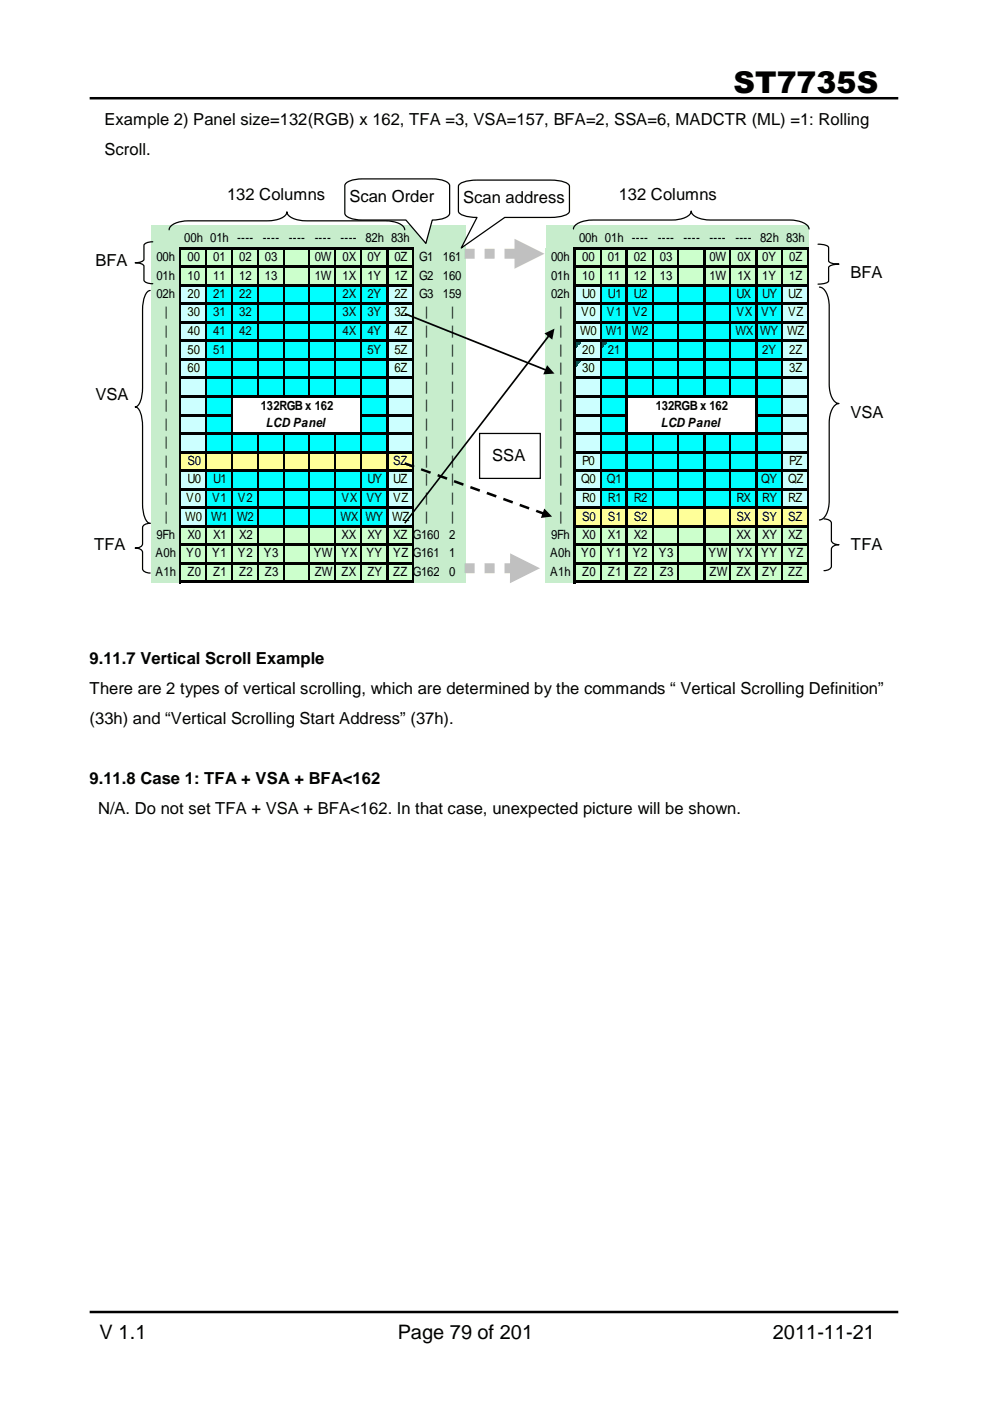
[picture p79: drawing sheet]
<svg xmlns="http://www.w3.org/2000/svg" width="210mm" height="297mm" viewBox="0 0 210 297" stroke-linecap="round" stroke-linejoin="round" font-family="sans-serif">
<defs><g id="words">
<text font-size="6.3" x="155.5" y="19.7">ST7735S</text>
<g font-size="4.2">
<text x="21.1" y="283.9">V 1.1</text>
<text x="84.3" y="283.9">Page 79 of 201</text>
<text x="163.8" y="283.9">2011-11-21</text>
</g>
<g font-size="3.5">
<text x="22.2" y="26.5">Example 2) Panel size=132(RGB) x 162, TFA =3, VSA=157, BFA=2, SSA=6, MADCTR (ML) =1: Rolling</text>
<text x="22.2" y="32.8">Scroll.</text>
<text x="48.1" y="42.4">132 Columns</text>
<text x="74.1" y="42.8">Scan Order</text>
<text x="98.2" y="43.1">Scan address</text>
<text x="131.2" y="42.4">132 Columns</text>
<text x="20.2" y="56.3">BFA</text>
<text x="180.3" y="59">BFA</text>
<text x="20.2" y="84.9">VSA</text>
<text x="180.3" y="88.6">VSA</text>
<text x="104.4" y="97.7">SSA</text>
<text x="19.9" y="116.7">TFA</text>
<text x="180.4" y="116.7">TFA</text>
<text x="19" y="140.8">9.11.7 Vertical Scroll Example</text>
<text x="19" y="147.1">There are 2 types of vertical scrolling, which are determined by the commands “ Vertical Scrolling Definition”</text>
<text x="19" y="153.5">(33h) and “Vertical Scrolling Start Address” (37h).</text>
<text x="19" y="166.2">9.11.8 Case 1: TFA + VSA + BFA&lt;162</text>
<text x="20.8" y="172.5">N/A. Do not set TFA + VSA + BFA&lt;162. In that case, unexpected picture will be shown.</text>
</g>
<g font-size="2.7">
<text x="39.1" y="51.4">00h 01h ----</text>
<text x="55.8" y="51.4">----</text>
<text x="61.2" y="51.4">----</text>
<text x="66.7" y="51.4">----</text>
<text x="72.2" y="51.4">---- 82h 83h</text>
<text x="122.8" y="51.4">00h 01h ----</text>
<text x="139.4" y="51.4">----</text>
<text x="144.9" y="51.4">----</text>
<text x="150.4" y="51.4">----</text>
<text x="155.9" y="51.4">---- 82h 83h</text>
<text x="33.1" y="55.3">00h</text>
<text x="33.1" y="59.3">01h</text>
<text x="39.8" y="55.3">00</text>
<text x="39.8" y="59.3">10</text>
<text x="45.2" y="55.3">01</text>
<text x="45.2" y="59.3">11</text>
<text x="50.7" y="55.3">02</text>
<text x="50.7" y="59.3">12</text>
<text x="56.2" y="55.3">03</text>
<text x="56.2" y="59.3">13</text>
<text x="66.7" y="55.3">0W</text>
<text x="66.7" y="59.3">1W</text>
<text x="72.6" y="55.3">0X</text>
<text x="72.6" y="59.3">1X</text>
<text x="77.9" y="55.3">0Y</text>
<text x="77.9" y="59.3">1Y</text>
<text x="83.6" y="55.3">0Z</text>
<text x="83.6" y="59.3">1Z</text>
<text x="88.9" y="55.3">G1</text>
<text x="88.9" y="59.3">G2</text>
<text x="93.9" y="55.3">161</text>
<text x="93.9" y="59.3">160</text>
<text x="116.8" y="55.3">00h</text>
<text x="116.8" y="59.3">01h</text>
<text x="123.4" y="55.3">00</text>
<text x="123.4" y="59.3">10</text>
<text x="128.9" y="55.3">01</text>
<text x="128.9" y="59.3">11</text>
<text x="134.4" y="55.3">02</text>
<text x="134.4" y="59.3">12</text>
<text x="139.9" y="55.3">03</text>
<text x="139.9" y="59.3">13</text>
<text x="150.4" y="55.3">0W</text>
<text x="150.4" y="59.3">1W</text>
<text x="156.3" y="55.3">0X</text>
<text x="156.3" y="59.3">1X</text>
<text x="161.6" y="55.3">0Y</text>
<text x="161.6" y="59.3">1Y</text>
<text x="167.3" y="55.3">0Z</text>
<text x="167.3" y="59.3">1Z</text>
<text x="33.1" y="63.2">02h</text>
<text x="39.8" y="63.2">20</text>
<text x="45.2" y="63.2">21</text>
<text x="50.7" y="63.2">22</text>
<text x="72.6" y="63.2">2X</text>
<text x="77.9" y="63.2">2Y</text>
<text x="83.6" y="63.2">2Z</text>
<text x="88.9" y="63.2">G3</text>
<text x="93.9" y="63.2">159</text>
<text x="116.8" y="63.2">02h</text>
<text x="123.4" y="63.2">U0</text>
<text x="128.9" y="63.2">U1</text>
<text x="134.4" y="63.2">U2</text>
<text x="156.1" y="63.2">UX</text>
<text x="161.6" y="63.2">UY</text>
<text x="167.1" y="63.2">UZ</text>
<text x="34.9" y="67.1">|</text>
<text x="34.9" y="71">|</text>
<text x="39.8" y="67.1">30</text>
<text x="39.8" y="71">40</text>
<text x="45.2" y="67.1">31</text>
<text x="45.2" y="71">41</text>
<text x="50.7" y="67.1">32</text>
<text x="50.7" y="71">42</text>
<text x="72.6" y="67.1">3X</text>
<text x="72.6" y="71">4X</text>
<text x="77.9" y="67.1">3Y</text>
<text x="77.9" y="71">4Y</text>
<text x="83.6" y="67.1">3Z</text>
<text x="83.6" y="71">4Z</text>
<text x="90.2" y="67.1">|</text>
<text x="90.2" y="71">|</text>
<text x="95.7" y="67.1">|</text>
<text x="95.7" y="71">|</text>
<text x="118.6" y="67.1">|</text>
<text x="118.6" y="71">|</text>
<text x="123" y="71">W0</text>
<text x="123.2" y="67.1">V0</text>
<text x="128.5" y="71">W1</text>
<text x="128.7" y="67.1">V1</text>
<text x="133.9" y="71">W2</text>
<text x="134.2" y="67.1">V2</text>
<text x="155.9" y="71">WX WY</text>
<text x="156.1" y="67.1">VX</text>
<text x="161.4" y="67.1">VY</text>
<text x="166.9" y="71">WZ</text>
<text x="167.1" y="67.1">VZ</text>
<text x="34.9" y="75">|</text>
<text x="39.8" y="75">50</text>
<text x="45.2" y="75">51</text>
<text x="77.9" y="75">5Y</text>
<text x="83.6" y="75">5Z</text>
<text x="90.2" y="75">|</text>
<text x="95.7" y="75">|</text>
<text x="118.6" y="75">|</text>
<text x="123.4" y="75">20</text>
<text x="128.9" y="75">21</text>
<text x="161.6" y="75">2Y</text>
<text x="167.3" y="75">2Z</text>
<text x="34.9" y="78.9">|</text>
<text x="34.9" y="82.8">|</text>
<text x="39.8" y="78.9">60</text>
<text x="83.6" y="78.9">6Z</text>
<text x="90.2" y="82.8">|</text>
<text x="90.2" y="78.9">|</text>
<text x="95.7" y="82.8">|</text>
<text x="95.7" y="78.9">|</text>
<text x="118.6" y="78.9">|</text>
<text x="118.6" y="82.8">|</text>
<text x="123.4" y="78.9">30</text>
<text x="167.3" y="78.9">3Z</text>
<text x="34.9" y="86.7">|</text>
<text x="55.3" y="86.8">132RGB x 162</text>
<text x="90.2" y="86.7">|</text>
<text x="95.7" y="86.7">|</text>
<text x="118.6" y="86.7">|</text>
<text x="139" y="86.8">132RGB x 162</text>
<text x="34.9" y="90.7">|</text>
<text x="34.9" y="94.6">|</text>
<text x="56.4" y="90.5">LCD Panel</text>
<text x="90.2" y="90.7">|</text>
<text x="90.2" y="94.6">|</text>
<text x="95.7" y="90.7">|</text>
<text x="95.7" y="94.6">|</text>
<text x="118.6" y="90.7">|</text>
<text x="118.6" y="94.6">|</text>
<text x="140.1" y="90.5">LCD Panel</text>
<text x="34.9" y="98.6">|</text>
<text x="39.8" y="98.6">S0</text>
<text x="83.4" y="98.6">SZ</text>
<text x="90.2" y="98.6">|</text>
<text x="95.7" y="98.6">|</text>
<text x="118.6" y="98.6">|</text>
<text x="123.4" y="98.6">P0</text>
<text x="167.3" y="98.6">PZ</text>
<text x="34.9" y="102.5">|</text>
<text x="34.9" y="106.4">|</text>
<text x="39.5" y="106.4">V0</text>
<text x="39.8" y="102.5">U0</text>
<text x="45" y="106.4">V1</text>
<text x="45.2" y="102.5">U1</text>
<text x="50.5" y="106.4">V2</text>
<text x="72.4" y="106.4">VX</text>
<text x="77.7" y="106.4">VY</text>
<text x="77.9" y="102.5">UY</text>
<text x="83.4" y="102.5">UZ</text>
<text x="83.4" y="106.4">VZ</text>
<text x="90.2" y="102.5">|</text>
<text x="90.2" y="106.4">|</text>
<text x="95.7" y="102.5">|</text>
<text x="95.7" y="106.4">|</text>
<text x="118.6" y="102.5">|</text>
<text x="118.6" y="106.4">|</text>
<text x="123.2" y="102.5">Q0</text>
<text x="123.4" y="106.4">R0</text>
<text x="128.7" y="102.5">Q1</text>
<text x="128.9" y="106.4">R1</text>
<text x="134.4" y="106.4">R2</text>
<text x="156.1" y="106.4">RX</text>
<text x="161.4" y="102.5">QY</text>
<text x="161.6" y="106.4">RY</text>
<text x="167.1" y="106.4">RZ</text>
<text x="167.1" y="102.5">QZ</text>
<text x="34.9" y="110.4">|</text>
<text x="39.3" y="110.4">W0</text>
<text x="44.8" y="110.4">W1</text>
<text x="50.2" y="110.4">W2</text>
<text x="72.2" y="110.4">WX WY</text>
<text x="83.1" y="110.4">WZ</text>
<text x="90.2" y="110.4">|</text>
<text x="95.7" y="110.4">|</text>
<text x="118.6" y="110.4">|</text>
<text x="123.4" y="110.4">S0</text>
<text x="128.9" y="110.4">S1</text>
<text x="134.4" y="110.4">S2</text>
<text x="156.1" y="110.4">SX</text>
<text x="161.6" y="110.4">SY</text>
<text x="167.1" y="110.4">SZ</text>
<text x="32.9" y="118.2">A0h</text>
<text x="33.1" y="114.3">9Fh</text>
<text x="39.5" y="118.2">Y0</text>
<text x="39.8" y="114.3">X0</text>
<text x="45" y="118.2">Y1</text>
<text x="45.2" y="114.3">X1</text>
<text x="50.5" y="118.2">Y2</text>
<text x="50.7" y="114.3">X2</text>
<text x="56" y="118.2">Y3</text>
<text x="66.5" y="118.2">YW YX</text>
<text x="72.4" y="114.3">XX</text>
<text x="77.7" y="118.2">YY</text>
<text x="77.9" y="114.3">XY</text>
<text x="83.4" y="114.3">XZ</text>
<text x="83.4" y="118.2">YZ</text>
<text x="87.5" y="114.3">G160</text>
<text x="87.5" y="118.2">G161</text>
<text x="95.2" y="114.3">2</text>
<text x="95.2" y="118.2">1</text>
<text x="116.6" y="118.2">A0h</text>
<text x="116.8" y="114.3">9Fh</text>
<text x="123.2" y="118.2">Y0</text>
<text x="123.4" y="114.3">X0</text>
<text x="128.7" y="118.2">Y1</text>
<text x="128.9" y="114.3">X1</text>
<text x="134.2" y="118.2">Y2</text>
<text x="134.4" y="114.3">X2</text>
<text x="139.7" y="118.2">Y3</text>
<text x="150.2" y="118.2">YW YX</text>
<text x="156.1" y="114.3">XX</text>
<text x="161.4" y="118.2">YY</text>
<text x="161.6" y="114.3">XY</text>
<text x="167.1" y="118.2">YZ</text>
<text x="167.1" y="114.3">XZ</text>
<text x="32.9" y="122.1">A1h</text>
<text x="39.8" y="122.1">Z0</text>
<text x="45.2" y="122.1">Z1</text>
<text x="50.7" y="122.1">Z2</text>
<text x="56.2" y="122.1">Z3</text>
<text x="66.7" y="122.1">ZW ZX</text>
<text x="77.9" y="122.1">ZY</text>
<text x="83.4" y="122.1">ZZ</text>
<text x="87.5" y="122.1">G162</text>
<text x="95.2" y="122.1">0</text>
<text x="116.6" y="122.1">A1h</text>
<text x="123.4" y="122.1">Z0</text>
<text x="128.9" y="122.1">Z1</text>
<text x="134.4" y="122.1">Z2</text>
<text x="139.9" y="122.1">Z3</text>
<text x="150.4" y="122.1">ZW ZX</text>
<text x="161.6" y="122.1">ZY</text>
<text x="167.1" y="122.1">ZZ</text>
</g>
</g></defs>
<path d="M19 20.8h171.5M19 278.2h171.5" fill="none" stroke="#010101" stroke-width=".53"/>
<g fill="#c7edcc">
<path d="M115.7 47.7h55.8v5.2h-55.8z"/>
<path d="M115.7 52.6h6.4v8.1h-6.4z"/>
</g>
<path d="M121.9 52.6h49.6v8.1h-49.6z" fill="#cfc"/>
<path d="M171.4 52.6v8.1" fill="none" stroke="#c7edcc" stroke-width=".21"/>
<path d="M115.7 60.5h6.4v16h-6.4z" fill="#c7edcc"/>
<path d="M121.9 60.5h5.7v16h-5.7z" fill="#cff"/>
<path d="M127.4 60.5h38.6v16h-38.6z" fill="#0ff"/>
<path d="M165.8 60.5h5.7v16h-5.7z" fill="#cff"/>
<path d="M171.4 60.5v16" fill="none" stroke="#c7edcc" stroke-width=".21"/>
<path d="M122.1 72.5h1.1" fill="none" stroke="#008000" stroke-width=".21"/>
<path d="M122.1 72.5h1.1v.3h-1.1z" fill="#008000"/>
<path d="M122.1 72.7h.9" fill="none" stroke="#008000" stroke-width=".21"/>
<path d="M122.1 72.8h.9v.2h-.9z" fill="#008000"/>
<path d="M122.1 73h.7" fill="none" stroke="#008000" stroke-width=".21"/>
<path d="M122.1 73h.7v.2h-.7z" fill="#008000"/>
<path d="M122.1 73.2h.4" fill="none" stroke="#008000" stroke-width=".21"/>
<path d="M122.1 73.2h.5v.3h-.5z" fill="#008000"/>
<path d="M122.1 73.5h.2" fill="none" stroke="#008000" stroke-width=".21"/>
<path d="M122.1 73.5h.2v.2h-.2z" fill="#008000"/>
<path d="M127.6 72.5h1.1" fill="none" stroke="#008000" stroke-width=".21"/>
<path d="M127.6 72.5h1.1v.3h-1.1z" fill="#008000"/>
<path d="M127.6 72.7h.8" fill="none" stroke="#008000" stroke-width=".21"/>
<path d="M127.6 72.8h.9v.2h-.9z" fill="#008000"/>
<path d="M127.6 73h.6" fill="none" stroke="#008000" stroke-width=".21"/>
<path d="M127.6 73h.7v.2h-.7z" fill="#008000"/>
<path d="M127.6 73.2h.4" fill="none" stroke="#008000" stroke-width=".21"/>
<path d="M127.6 73.2h.4v.3h-.4z" fill="#008000"/>
<path d="M127.6 73.5h.2" fill="none" stroke="#008000" stroke-width=".21"/>
<path d="M127.6 73.5h.2v.2h-.2z" fill="#008000"/>
<path d="M115.7 76.2h6.4v4.2h-6.4z" fill="#c7edcc"/>
<path d="M121.9 76.2h5.7v4.2h-5.7z" fill="#cff"/>
<path d="M127.4 76.2h38.6v4.2h-38.6z" fill="#0ff"/>
<path d="M165.8 76.2h5.7v4.2h-5.7z" fill="#cff"/>
<path d="M171.4 76.2v4.2" fill="none" stroke="#c7edcc" stroke-width=".21"/>
<path d="M122.1 76.4h1.1" fill="none" stroke="#008000" stroke-width=".21"/>
<path d="M122.1 76.5h1.1v.2h-1.1z" fill="#008000"/>
<path d="M122.1 76.7h.9" fill="none" stroke="#008000" stroke-width=".21"/>
<path d="M122.1 76.7h.9v.2h-.9z" fill="#008000"/>
<path d="M122.1 76.9h.7" fill="none" stroke="#008000" stroke-width=".21"/>
<path d="M122.1 76.9h.7v.3h-.7z" fill="#008000"/>
<path d="M122.1 77.2h.4" fill="none" stroke="#008000" stroke-width=".21"/>
<path d="M122.1 77.2h.5v.2h-.5z" fill="#008000"/>
<path d="M122.1 77.4h.2" fill="none" stroke="#008000" stroke-width=".21"/>
<path d="M122.1 77.4h.2v.3h-.2z" fill="#008000"/>
<path d="M115.7 80.1h6.4v4.2h-6.4z" fill="#c7edcc"/>
<path d="M121.9 80.1h5.7v4.2h-5.7z" fill="#cff"/>
<path d="M127.4 80.1h38.6v4.2h-38.6z" fill="#0ff"/>
<path d="M165.8 80.1h5.7v4.2h-5.7z" fill="#cff"/>
<path d="M171.4 80.1v4.2" fill="none" stroke="#c7edcc" stroke-width=".21"/>
<path d="M115.7 84.1h6.4v8.1h-6.4z" fill="#c7edcc"/>
<path d="M121.9 84.1h5.7v8.1h-5.7z" fill="#cff"/>
<g fill="#0ff">
<path d="M127.4 84.1h5.7v8.1h-5.7z"/>
<path d="M160.3 84.1h5.7v8.1h-5.7z"/>
</g>
<path d="M165.8 84.1h5.7v8.1h-5.7z" fill="#cff"/>
<path d="M171.4 84.1v8.1" fill="none" stroke="#c7edcc" stroke-width=".21"/>
<path d="M115.7 91.9h6.4v16h-6.4z" fill="#c7edcc"/>
<path d="M121.9 91.9h5.7v16h-5.7z" fill="#cff"/>
<path d="M127.4 91.9h38.6v16h-38.6z" fill="#0ff"/>
<path d="M165.8 91.9h5.7v16h-5.7z" fill="#cff"/>
<path d="M171.4 91.9v16" fill="none" stroke="#c7edcc" stroke-width=".21"/>
<path d="M115.7 107.7h6.4v4.1h-6.4z" fill="#c7edcc"/>
<path d="M121.9 107.7h49.6v4.1h-49.6z" fill="#ff9"/>
<path d="M171.4 107.7v4.1" fill="none" stroke="#c7edcc" stroke-width=".21"/>
<path d="M115.7 111.6h6.4v12h-6.4z" fill="#c7edcc"/>
<path d="M121.9 111.6h49.6v12h-49.6z" fill="#cfc"/>
<path d="M171.4 111.6v12" fill="none" stroke="#c7edcc" stroke-width=".21"/>
<path d="M115.7 123.5h55.8" fill="none" stroke="#c7edcc" stroke-width=".25"/>
<g fill="#000">
<path d="M122.1 52.4h49.4v.5h-49.4zM122.1 56.3h49.4v.5h-49.4zM122.1 60.2h49.4v.5h-49.4zM122.1 64.2h49.4v.4h-49.4zM122.1 68.1h49.4v.5h-49.4zM122.1 72h49.4v.5h-49.4zM122.1 75.9h49.4v.6h-49.4zM122.1 79.9h49.4v.5h-49.4zM122.1 83.8h49.4v.5h-49.4zM122.1 87.8h11v.4h-11zM122.1 91.7h49.4v.5h-49.4zM122.1 95.6h49.4v.5h-49.4z"/>
<path d="M149.1 52.9h.5v31.4h-.5zM160.5 87.8h11v.4h-11zM122.1 99.5h49.4v.5h-49.4zM122.1 103.5h49.4v.5h-49.4zM122.1 107.4h49.4v.5h-49.4zM122.1 111.3h49.4v.5h-49.4zM122.1 115.3h49.4v.4h-49.4zM122.1 119.2h49.4v.5h-49.4zM121.7 52.4h.4v71.2h-.4zM122.1 123.1h49.4v.5h-49.4zM132.6 52.9h.5v70.7h-.5zM149.1 92.2h.5v31.4h-.5z"/>
<path d="M160.1 52.9h.4v70.7h-.4z"/>
</g>
<path d="M127.4 52.9v70.7M138.3 52.9v31.4M143.8 52.9v31.4M154.8 52.9v31.4M165.8 52.9v70.7M171.3 52.9v70.7M138.3 92.2v31.4M143.8 92.2v31.4M154.8 92.2v31.4" fill="none" stroke="#000" stroke-width=".42"/>
<g fill="#c7edcc">
<path d="M32 47.7h66.7v5.2h-66.7z"/>
<path d="M32 52.6h6.4v8.1h-6.4z"/>
</g>
<path d="M38.2 52.6h49.6v8.1h-49.6z" fill="#cfc"/>
<g fill="#c7edcc">
<path d="M87.5 52.6h11.2v8.1h-11.2z"/>
<path d="M32 60.5h6.4v23.8h-6.4z"/>
</g>
<path d="M38.2 60.5h5.7v23.8h-5.7z" fill="#cff"/>
<path d="M43.7 60.5h38.6v23.8h-38.6z" fill="#0ff"/>
<path d="M82 60.5h5.8v23.8h-5.8z" fill="#cff"/>
<g fill="#c7edcc">
<path d="M87.5 60.5h11.2v23.8h-11.2z"/>
<path d="M32 84.1h6.4v8.1h-6.4z"/>
</g>
<path d="M38.2 84.1h5.7v8.1h-5.7z" fill="#cff"/>
<g fill="#0ff">
<path d="M43.7 84.1h5.7v8.1h-5.7z"/>
<path d="M76.6 84.1h5.7v8.1h-5.7z"/>
</g>
<path d="M82 84.1h5.8v8.1h-5.8z" fill="#cff"/>
<g fill="#c7edcc">
<path d="M87.5 84.1h11.2v8.1h-11.2z"/>
<path d="M32 91.9h6.4v4.2h-6.4z"/>
</g>
<path d="M38.2 91.9h5.7v4.2h-5.7z" fill="#cff"/>
<path d="M43.7 91.9h38.6v4.2h-38.6z" fill="#0ff"/>
<path d="M82 91.9h5.8v4.2h-5.8z" fill="#cff"/>
<g fill="#c7edcc">
<path d="M87.5 91.9h11.2v4.2h-11.2z"/>
<path d="M32 95.8h6.4v4.2h-6.4z"/>
</g>
<path d="M38.2 95.8h49.6v4.2h-49.6z" fill="#ff9"/>
<g fill="#c7edcc">
<path d="M87.5 95.8h11.2v4.2h-11.2z"/>
<path d="M32 99.8h6.4v12h-6.4z"/>
</g>
<path d="M38.2 99.8h5.7v12h-5.7z" fill="#cff"/>
<path d="M43.7 99.8h38.6v12h-38.6z" fill="#0ff"/>
<path d="M82 99.8h5.8v12h-5.8z" fill="#cff"/>
<g fill="#c7edcc">
<path d="M87.5 99.8h11.2v12h-11.2z"/>
<path d="M32 111.6h6.4v12h-6.4z"/>
</g>
<path d="M38.2 111.6h49.6v12h-49.6z" fill="#cfc"/>
<path d="M87.5 111.6h11.2v12h-11.2z" fill="#c7edcc"/>
<path d="M32 123.5h66.7" fill="none" stroke="#c7edcc" stroke-width=".25"/>
<g fill="#000">
<path d="M38.4 52.4h49.4v.5h-49.4zM38.4 56.3h49.4v.5h-49.4zM38.4 60.2h49.4v.5h-49.4zM38.4 64.2h49.4v.4h-49.4zM38.4 68.1h49.4v.5h-49.4zM38.4 72h49.4v.5h-49.4zM38.4 75.9h49.4v.6h-49.4zM38.4 79.9h49.4v.5h-49.4zM38.4 83.8h49.4v.5h-49.4zM38.4 87.8h11v.4h-11zM38.4 91.7h49.4v.5h-49.4zM38.4 95.6h49.4v.5h-49.4z"/>
<path d="M76.8 87.8h11v.4h-11zM38.4 99.5h49.4v.5h-49.4zM38.4 103.5h49.4v.5h-49.4zM38.4 107.4h49.4v.5h-49.4zM38.4 111.3h49.4v.5h-49.4zM38.4 115.3h49.4v.4h-49.4zM38.4 119.2h49.4v.5h-49.4zM38.4 123.1h49.4v.5h-49.4zM81.8 52.9h.5v70.7h-.5z"/>
</g>
<g fill="none" stroke="#000" stroke-width=".42">
<path d="M38.2 52.4v71.2M43.7 52.9v70.7M49.1 52.9v70.7M54.7 52.9v31.4M60.1 52.9v31.4M65.6 52.9v31.4M71.1 52.9v31.4M76.6 52.9v70.7M87.5 52.9v70.7M54.7 92.2v31.4M60.1 92.2v31.4M65.6 92.2v31.4"/>
<path d="M71.1 92.2v31.4"/>
</g>
<path d="M35.9 48.7a1.95 1.95 0 0 1 1.5-1.5l2.6-.4h16.7a4.8 4.8 0 0 0 4-1.4l.1-.5a1.95 1.95 0 0 0 1.6 1.5l2.6 .4h16.7a4.8 4.8 0 0 1 4 1.5l.1 .4M121.6 48.6a1.98 1.98 0 0 1 1.5-1.5l2.6-.4h16.7a4.8 4.8 0 0 0 4-1.5l.2-.5a1.95 1.95 0 0 0 1.5 1.5l2.6 .5h16.7a4.8 4.8 0 0 1 4 1.4l.1 .5" fill="none" stroke="#010101" stroke-width=".26"/>
<path d="M73.5 38.7a5.5 5.5 0 0 1 3.3-.8l15.7 .1a4.1 4.1 0 0 1 2.7 1l.1 6.2a1.61 1.61 0 0 1-1.3 1.1l-2.3 .4-1.4 4.9-4.2-4.9-10.1-.1a4.1 4.1 0 0 1-2.8-1.1l-.1-6.1z" fill-rule="evenodd" fill="#fff"/>
<path d="M73.5 38.7a5.5 5.5 0 0 1 3.3-.8l15.7 .1a4.1 4.1 0 0 1 2.7 1l.1 6.2a1.61 1.61 0 0 1-1.3 1.1l-2.3 .4-1.4 4.9-4.2-4.9-10.1-.1a4.1 4.1 0 0 1-2.8-1.1l-.1-6.1z" fill="none" stroke="#010101" stroke-width=".26"/>
<g fill="#c0c0c0">
<path d="M98.5 119.4h2.1v2.1h-2.1zM102.7 119.4h2.2v2.1h-2.2zM107 119.4h2.1v2.1h-2.1zM108.2 117.3l6.3 3.2-6.4 3.2z"/>
<path d="M98.5 52.7h2.1v2.2h-2.1zM102.7 52.7h2.2v2.2h-2.2zM107 52.7h2.1v2.2h-2.1zM109.1 50.6l6.3 3.2-6.3 3.2z"/>
</g>
<g fill="#010101">
<path d="M85.9 98l2 .7-.2 .5-2-.7zM89.4 99.3l2 .7-.2 .5-2-.8zM92.9 100.5l2 .7-.2 .5-2-.7zM96.4 101.8l1.9 .7-.1 .5-2-.7zM99.8 103l2 .8-.2 .5-1.9-.8zM103.3 104.3l2 .7-.2 .5-2-.7zM106.8 105.5l2 .8-.2 .5-2-.8zM110.3 106.8l2 .7-.2 .5-2-.7zM113.8 108.1l1.6 .6-.1 .5-1.7-.7zM115.4 107.8l1.7 1.7-2.4 .3z"/>
<path d="M85.9 66.3l30.1 12.1-.1 .3-30.1-12zM116 77.4l1.6 1.8-2.4 .2z"/>
<path d="M116.3 71l.3 .2-30.7 39.8-.2-.2zM115.4 70.7l2.2-1-.5 2.3z"/>
</g>
<path d="M101.7 91.9h12.9v9.5h-12.9z" fill-rule="evenodd" fill="#fff"/>
<path d="M173.4 51.8a2.61 2.61 0 0 1 2.3 .7v2.8a1.52 1.52 0 0 0 1.5 .7h.7a2.6 2.6 0 0 0-2.2 .7v2.9a1.65 1.65 0 0 1-1.6 .6h-.7M173.7 60.9a2.69 2.69 0 0 1 1.9 2.5l.2 1.6v16.4a4.6 4.6 0 0 0 1.7 4.1l.4 .1a2.69 2.69 0 0 0-1.9 2.5l-.2 1.6v16.4a4.6 4.6 0 0 1-1.6 4.1h-.5M101.7 91.9h12.9v9.5h-12.9zM174.7 110a1.47 1.47 0 0 1 1.6 .9v3.7a1.31 1.31 0 0 0 1.6 .9 1.51 1.51 0 0 0-1.6 .9v3.7a1.32 1.32 0 0 1-1.6 .9" fill="none" stroke="#010101" stroke-width=".26"/>
<path d="M97.3 39.2a5.5 5.5 0 0 1 3.8-1h16.6a4.8 4.8 0 0 1 2.9 1l.1 5.6a1.65 1.65 0 0 1-1.4 1l-2.5 .3h-9.8l-9.2 6.5 3.3-6.5h-.9a4.8 4.8 0 0 1-2.9-1z" fill-rule="evenodd" fill="#fff"/>
<path d="M97.3 39.2a5.5 5.5 0 0 1 3.8-1h16.6a4.8 4.8 0 0 1 2.9 1l.1 5.6a1.65 1.65 0 0 1-1.4 1l-2.5 .3h-9.8l-9.2 6.5 3.3-6.5h-.9a4.8 4.8 0 0 1-2.9-1zM32.4 51.3a1.95 1.95 0 0 0-1.9 .7v3a1.63 1.63 0 0 1-1.8 .7 2.03 2.03 0 0 1 1.8 .7v3a1.58 1.58 0 0 0 1.9 .8M31.8 61.6a1.79 1.79 0 0 0-1.2 1.5l-.4 2.6v16.5a5.2 5.2 0 0 1-1.2 4l-.3 .1a1.76 1.76 0 0 1 1.2 1.5l.3 2.6v16.4a5.2 5.2 0 0 0 1.3 4l.3 .2a1.5 1.5 0 0 0-1.6 .8v3.5a1.27 1.27 0 0 1-1.5 .9 1.44 1.44 0 0 1 1.5 .9v3.5a1.35 1.35 0 0 0 1.6 .9" fill="none" stroke="#010101" stroke-width=".26"/>
<use href="#words"/>
</svg>
